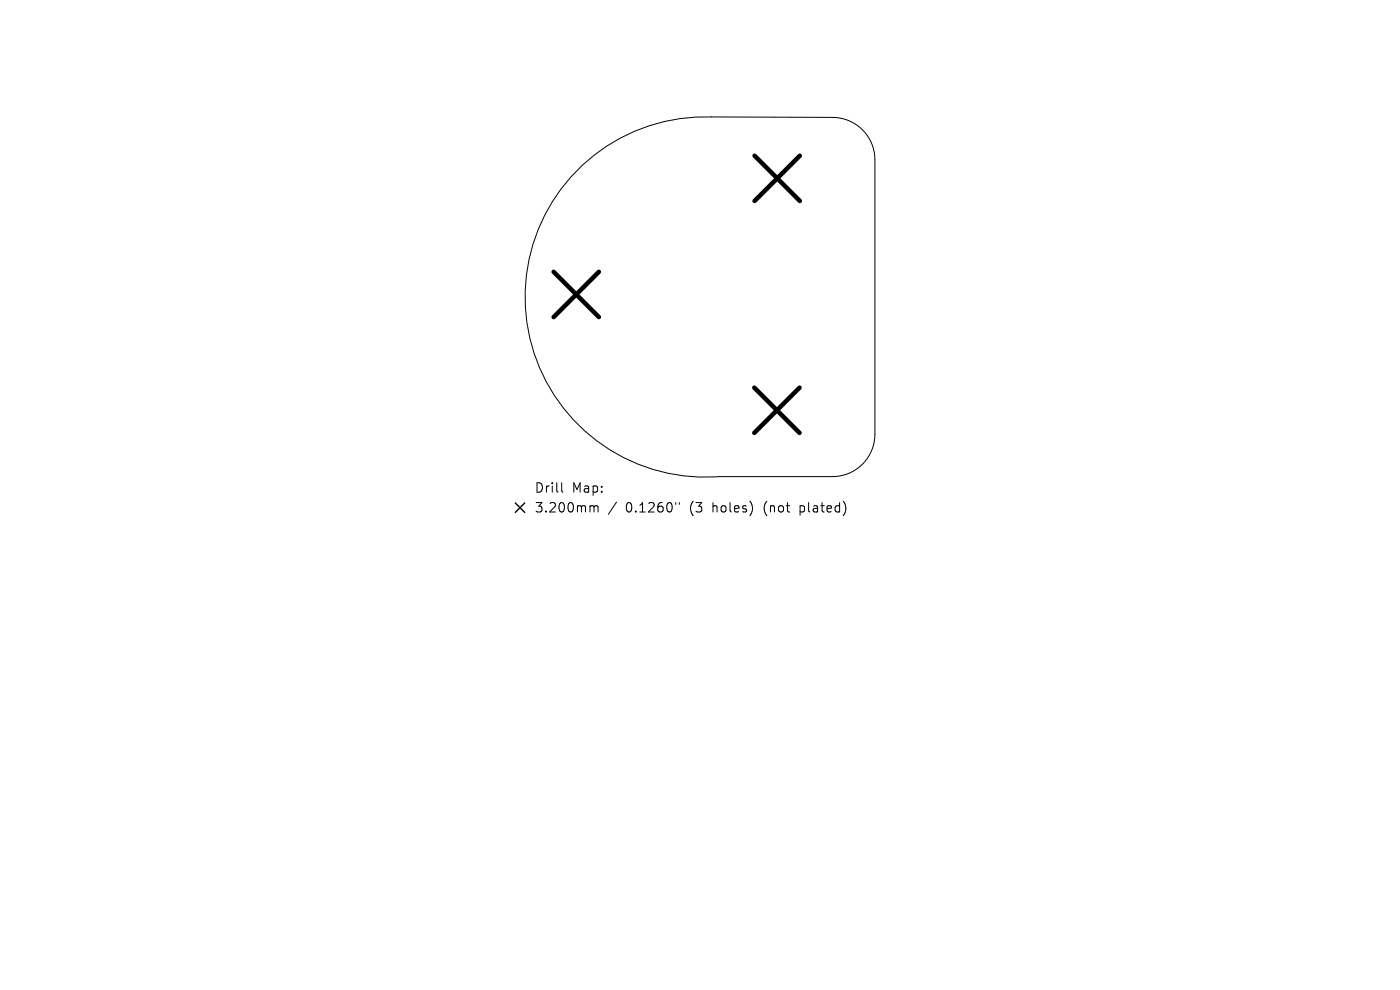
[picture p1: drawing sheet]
<svg xmlns="http://www.w3.org/2000/svg" width="297mm" height="210mm" viewBox="0 0 297 210" stroke-linecap="round" stroke-linejoin="round" font-family="sans-serif">
<defs><g id="words">
<g font-size="2.8">
<text x="113.3" y="104.8">Drill</text>
<text x="121.3" y="104.8">Map:</text>
<text x="113.3" y="109">3.200mm</text>
<text x="132.8" y="109">0.1260&quot;</text>
<text x="146.5" y="109">(3</text>
<text x="151.5" y="109">holes)</text>
<text x="162.5" y="109">(not</text>
<text x="170.3" y="109">plated)</text>
</g>
</g></defs>
<path d="M123.5 35.1a38.2 38.2 0 0 1 27.4-10.3l25.7 .1a9 9 0 0 1 9 9v58.2a9 9 0 0 1-9 9h-24a38.2 38.2 0 0 1-38-22.7 38.2 38.2 0 0 1 8.9-43.3zM119.2 102.4v1.7l.2 .3M125.4 107.3l.5 .1 .1 .2M126 107.6l.3-.3 .5 .1 .1 1.2M126 107.6v1M130.8 106.5l-1.7 2.6M143.4 106.6v.4M144.1 106.6v.4" fill="none" stroke="#000" stroke-width=".21"/>
<path d="M160.1 33l9.6 9.6M169.7 33l-9.6 9.6M117.5 57.7l9.6 9.6M127.1 57.7l-9.6 9.6M160 82.2l9.6 9.6M169.6 82.2l-9.6 9.6" fill="none" stroke="#000" stroke-width=".96"/>
<path d="M109.3 106.7l2 2M111.3 106.7l-2 2" fill="none" stroke="#000" stroke-width=".3"/>
<use href="#words"/>
</svg>
